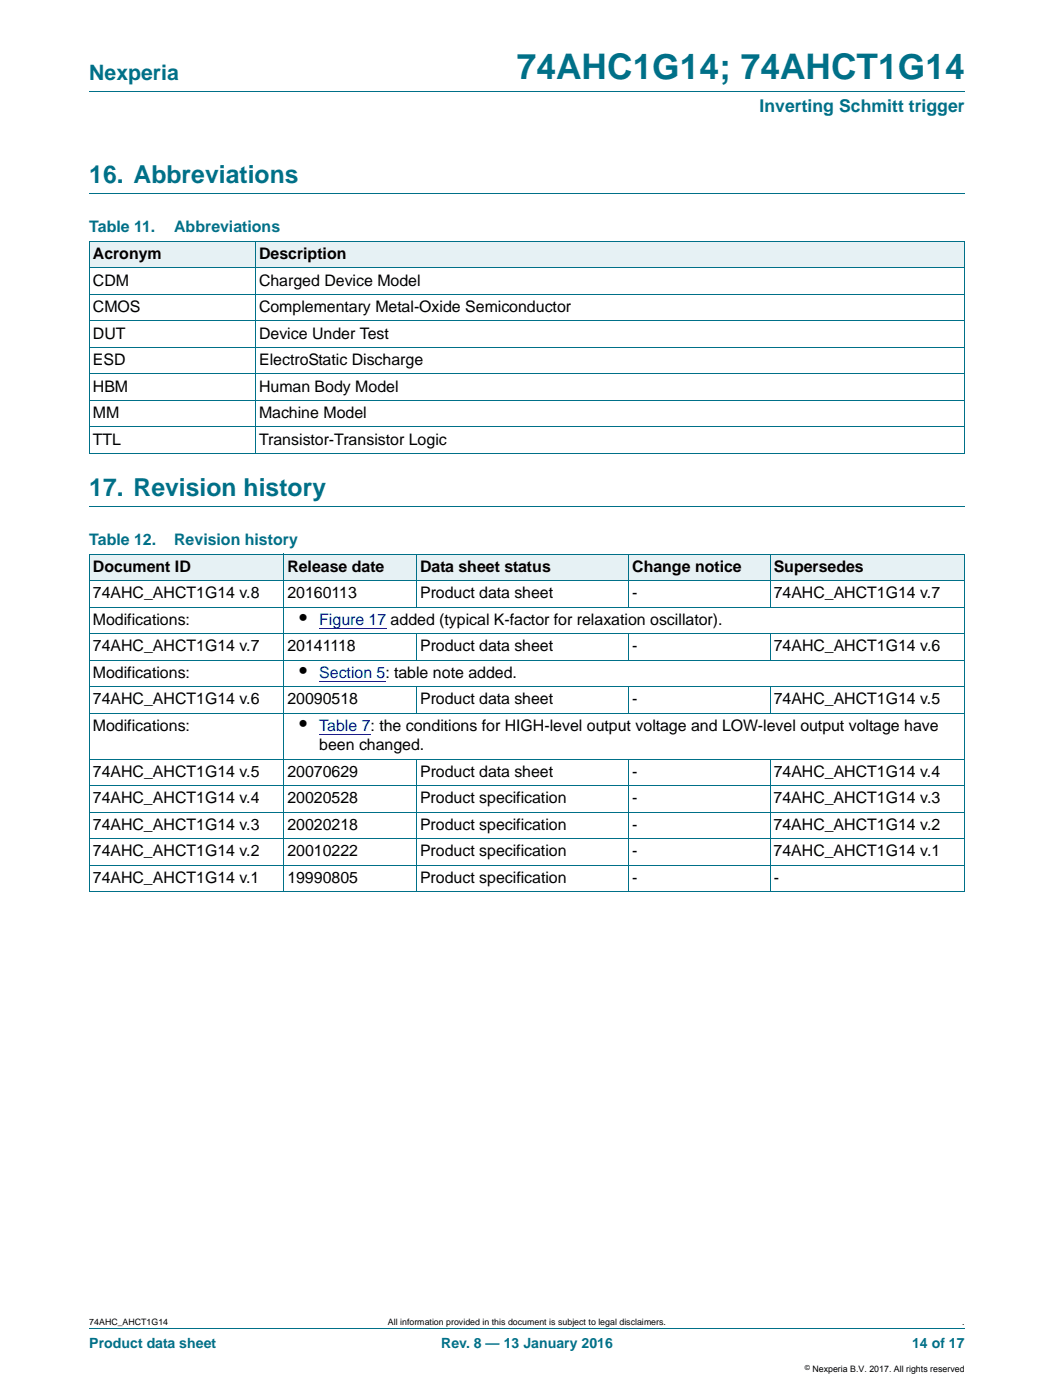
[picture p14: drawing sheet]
<svg xmlns="http://www.w3.org/2000/svg" width="210mm" height="279mm" viewBox="0 0 210 279" stroke-linecap="round" stroke-linejoin="round" font-family="sans-serif">
<defs><g id="words">
<text font-size="7" fill="#007088" x="103.1" y="15.8">74AHC1G14; 74AHCT1G14</text>
<g font-size="4.9" fill="#007088">
<text x="17.8" y="36.6">16. Abbreviations</text>
<text x="17.8" y="99.1">17. Revision history</text>
</g>
<text font-size="4.2" fill="#007088" x="17.8" y="16">Nexperia</text>
<g font-size="4.2">
<text x="59.8" y="124.7">•</text>
<text x="59.8" y="135.3">•</text>
<text x="59.8" y="145.9">•</text>
</g>
<text font-size="3.5" fill="#007088" x="151.5" y="22.3">Inverting Schmitt trigger</text>
<g font-size="3.2" fill="#007088">
<text x="17.8" y="46.4">Table 11.</text>
<text x="34.8" y="46.4">Abbreviations</text>
<text x="17.8" y="108.8">Table 12.</text>
<text x="34.7" y="108.8">Revision history</text>
</g>
<g font-size="3.2">
<text x="18.5" y="51.7">Acronym</text>
<text x="51.7" y="51.7">Description</text>
<text x="18.5" y="57">CDM</text>
<text x="51.7" y="57">Charged Device Model</text>
<text x="18.5" y="62.3">CMOS</text>
<text x="51.7" y="62.3">Complementary Metal-Oxide Semiconductor</text>
<text x="18.5" y="67.6">DUT</text>
<text x="51.7" y="67.6">Device Under Test</text>
<text x="18.5" y="72.9">ESD</text>
<text x="51.7" y="72.9">ElectroStatic Discharge</text>
<text x="18.5" y="78.2">HBM</text>
<text x="18.5" y="83.4">MM</text>
<text x="51.7" y="83.4">Machine Model</text>
<text x="51.7" y="78.2">Human Body Model</text>
<text x="18.5" y="88.7">TTL</text>
<text x="51.7" y="88.7">Transistor-Transistor Logic</text>
<text x="18.5" y="114.1">Document ID</text>
<text x="18.5" y="119.4">74AHC_AHCT1G14 v.8</text>
<text x="57.3" y="114.1">Release date</text>
<text x="57.3" y="119.4">20160113</text>
<text x="83.8" y="114.1">Data sheet status</text>
<text x="83.8" y="119.4">Product data sheet</text>
<text x="126.1" y="119.4">-</text>
<text x="126.1" y="114.1">Change notice</text>
<text x="154.3" y="119.4">74AHC_AHCT1G14 v.7</text>
<text x="154.3" y="114.1">Supersedes</text>
<text x="18.5" y="124.7">Modifications:</text>
<text x="18.5" y="130">74AHC_AHCT1G14 v.7</text>
<text x="57.3" y="130">20141118</text>
<text x="83.8" y="130">Product data sheet</text>
<text x="126.1" y="130">-</text>
<text x="154.3" y="130">74AHC_AHCT1G14 v.6</text>
<text x="18.5" y="135.3">Modifications:</text>
<text x="18.5" y="140.6">74AHC_AHCT1G14 v.6</text>
<text x="57.3" y="140.6">20090518</text>
<text x="83.8" y="140.6">Product data sheet</text>
<text x="126.1" y="140.6">-</text>
<text x="154.3" y="140.6">74AHC_AHCT1G14 v.5</text>
<text x="18.5" y="145.9">Modifications:</text>
<text x="63.7" y="149.8">been changed.</text>
<text x="18.5" y="155">74AHC_AHCT1G14 v.5</text>
<text x="57.3" y="155">20070629</text>
<text x="83.8" y="155">Product data sheet</text>
<text x="126.1" y="155">-</text>
<text x="154.3" y="155">74AHC_AHCT1G14 v.4</text>
<text x="18.5" y="160.3">74AHC_AHCT1G14 v.4</text>
<text x="57.3" y="160.3">20020528</text>
<text x="83.8" y="160.3">Product specification</text>
<text x="126.1" y="160.3">-</text>
<text x="154.3" y="160.3">74AHC_AHCT1G14 v.3</text>
<text x="18.5" y="165.6">74AHC_AHCT1G14 v.3</text>
<text x="57.3" y="165.6">20020218</text>
<text x="83.8" y="165.6">Product specification</text>
<text x="126.1" y="165.6">-</text>
<text x="154.3" y="165.6">74AHC_AHCT1G14 v.2</text>
<text x="18.5" y="170.9">74AHC_AHCT1G14 v.2</text>
<text x="57.3" y="170.9">20010222</text>
<text x="83.8" y="170.9">Product specification</text>
<text x="126.1" y="170.9">-</text>
<text x="154.3" y="170.9">74AHC_AHCT1G14 v.1</text>
<text x="18.5" y="176.2">74AHC_AHCT1G14 v.1</text>
<text x="57.3" y="176.2">19990805</text>
<text x="83.8" y="176.2">Product specification</text>
<text x="126.1" y="176.2">-</text>
<text x="154.3" y="176.2">-</text>
</g>
<g font-size="3.2" fill="#00f">
<text x="63.7" y="124.7">Figure 17 added (typical K-factor for relaxation oscillator).</text>
<text x="63.7" y="135.3">Section 5: table note added.</text>
<text x="63.7" y="145.9">Table 7: the conditions for HIGH-level output voltage and LOW-level output voltage have</text>
</g>
<g font-size="2.8" fill="#007088">
<text x="17.8" y="269.1">Product data sheet</text>
<text x="88" y="269.1">Rev. 8 — 13 January 2016</text>
<text x="181.9" y="269.1">14 of 17</text>
</g>
<g font-size="1.8">
<text x="17.8" y="264.5">74AHC_AHCT1G14</text>
<text x="77.4" y="264.5">All information provided in this document is subject to legal disclaimers.</text>
<text x="191.9" y="264.5">.</text>
<text x="162.1" y="273.8">Nexperia B.V. 2017. All rights reserved</text>
</g>
<text font-size="1.4" x="160.5" y="273.4">©</text>
</g></defs>
<path d="M17.8 18.2h174.6M17.8 38.6h174.6M17.8 101.1h174.6M17.8 265.1h174.6" fill="none" stroke="#007088" stroke-width=".2"/>
<g fill="#e6f1f4">
<path d="M17.8 48.2h33.2v5.2h-33.2z"/>
<path d="M51 48.2h141.4v5.2h-141.4z"/>
<path d="M17.8 110.6h38.8v5.3h-38.8z"/>
<path d="M56.6 110.6h26.5v5.3h-26.5z"/>
<path d="M83.1 110.6h42.3v5.3h-42.3z"/>
<path d="M125.4 110.6h28.2v5.3h-28.2z"/>
<path d="M153.6 110.6h38.8v5.3h-38.8z"/>
</g>
<path d="M63.7 125.4h13.4M63.7 136h13.2M63.7 146.6h10.2" fill="none" stroke="#00f" stroke-width=".2"/>
<g fill="none" stroke="#007088" stroke-width=".2">
<path d="M17.8 48.2h174.7M17.8 53.5h174.7M17.8 58.7h174.7M17.8 48.2v42.2M51 48.1v42.4M192.5 48.2v42.2M17.8 64h174.7M17.8 69.3h174.7M17.8 74.6h174.7M17.8 79.9h174.7M17.8 85.2h174.7M17.8 90.5h174.7"/>
<path d="M17.8 110.6h174.7M17.8 115.9h174.7M17.8 110.6v67.3M56.6 110.6v67.4M83.1 110.6v10.6M125.4 110.6v10.6M153.7 110.6v10.6M192.5 110.6v67.3M17.8 121.2h174.7M17.8 126.5h174.7M17.8 131.8h174.7M17.8 137.1h174.7"/>
<path d="M83.1 126.4v5.4M83.1 137v5.4M125.4 126.4v5.4M125.4 137v5.4M153.7 126.4v5.4M153.7 137v5.4M17.8 142.4h174.7M17.8 151.5h174.7M17.8 156.8h174.7M83.1 151.5v26.5M125.4 151.5v26.5M153.7 151.5v26.5"/>
<path d="M17.8 162.1h174.7M17.8 167.4h174.7M17.8 172.7h174.7M17.8 178h174.7"/>
</g>
<use href="#words"/>
</svg>
